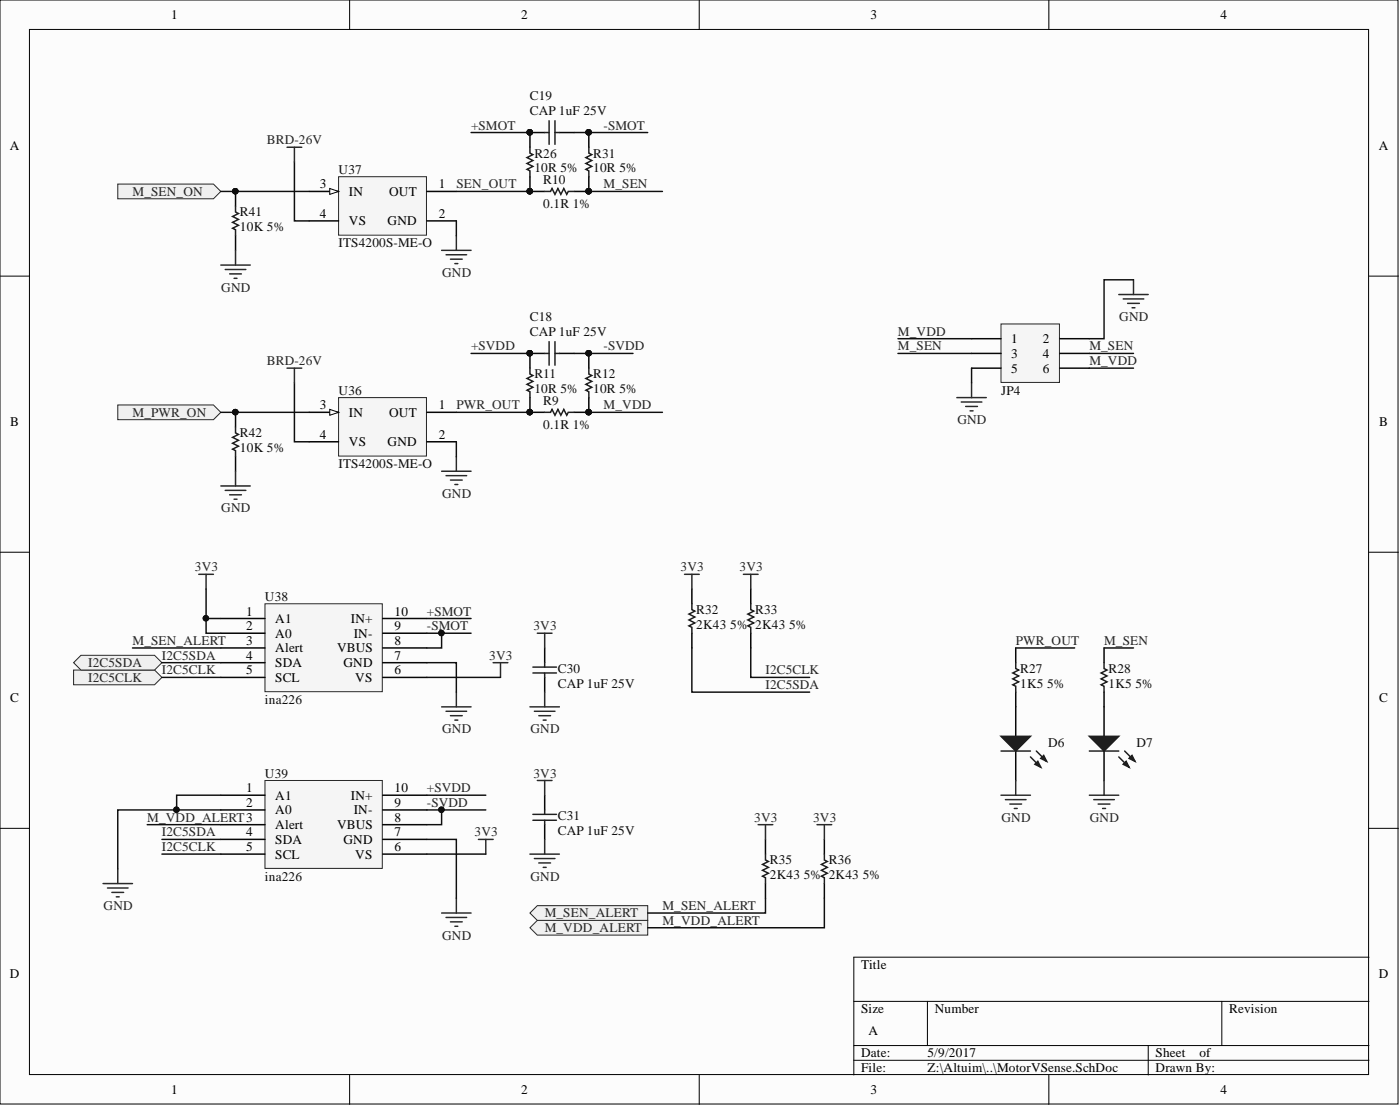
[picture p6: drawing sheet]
<svg xmlns="http://www.w3.org/2000/svg" width="241mm" height="190mm" viewBox="0 0 241 190" stroke-linecap="round" stroke-linejoin="round" font-family="sans-serif">
<defs><g id="words">
<g font-size="2.3">
<text x="29.5" y="3.3">1</text>
<text x="89.8" y="3.3">2</text>
<text x="150" y="3.3">3</text>
<text x="210.3" y="3.3">4</text>
<text x="1.7" y="25.8">A</text>
<text x="237.7" y="25.8">A</text>
<text x="55.1" y="32.5">3</text>
<text x="60.1" y="33.7">IN</text>
<text x="67.1" y="33.7">OUT</text>
<text x="75.6" y="32.5">1</text>
<text x="55.1" y="37.5">4</text>
<text x="60.1" y="38.8">VS</text>
<text x="66.8" y="38.8">GND</text>
<text x="75.6" y="37.5">2</text>
<text x="174.3" y="59.1">1</text>
<text x="179.7" y="59.1">2</text>
<text x="174.3" y="61.6">3</text>
<text x="174.3" y="64.2">5</text>
<text x="179.7" y="61.6">4</text>
<text x="179.7" y="64.2">6</text>
<text x="55.1" y="70.5">3</text>
<text x="60.1" y="71.8">IN</text>
<text x="67.1" y="71.8">OUT</text>
<text x="75.6" y="70.5">1</text>
<text x="1.8" y="73.4">B</text>
<text x="55.1" y="75.6">4</text>
<text x="60.1" y="76.9">VS</text>
<text x="66.8" y="76.9">GND</text>
<text x="75.6" y="75.6">2</text>
<text x="237.7" y="73.4">B</text>
<text x="42.5" y="106">1</text>
<text x="47.4" y="107.3">A1</text>
<text x="60.5" y="107.3">IN+</text>
<text x="68" y="106">10</text>
<text x="42.5" y="108.6">2</text>
<text x="42.5" y="111.1">3</text>
<text x="42.5" y="113.6">4</text>
<text x="47.4" y="109.8">A0</text>
<text x="47.4" y="112.4">Alert</text>
<text x="58.1" y="112.4">VBUS</text>
<text x="61" y="109.8">IN-</text>
<text x="68" y="113.6">7</text>
<text x="68" y="111.1">8</text>
<text x="68" y="108.6">9</text>
<text x="42.5" y="116.2">5</text>
<text x="47.4" y="114.9">SDA</text>
<text x="47.4" y="117.4">SCL</text>
<text x="59.2" y="114.9">GND</text>
<text x="61.2" y="117.4">VS</text>
<text x="68" y="116.2">6</text>
<text x="1.8" y="120.9">C</text>
<text x="237.7" y="120.9">C</text>
<text x="42.5" y="136.5">1</text>
<text x="47.4" y="137.7">A1</text>
<text x="60.5" y="137.7">IN+</text>
<text x="68" y="136.5">10</text>
<text x="42.5" y="139">2</text>
<text x="47.4" y="140.3">A0</text>
<text x="47.4" y="142.8">Alert</text>
<text x="58.1" y="142.8">VBUS</text>
<text x="61" y="140.3">IN-</text>
<text x="68" y="141.5">8</text>
<text x="68" y="139">9</text>
<text x="42.5" y="144.1">4</text>
<text x="42.5" y="146.6">5</text>
<text x="47.4" y="145.3">SDA</text>
<text x="47.4" y="147.9">SCL</text>
<text x="59.2" y="145.3">GND</text>
<text x="61.2" y="147.9">VS</text>
<text x="68" y="146.6">6</text>
<text x="68" y="144.1">7</text>
<text x="148.4" y="166.9">Title</text>
<text x="1.7" y="168.5">D</text>
<text x="237.7" y="168.5">D</text>
<text x="148.4" y="174.5">Size</text>
<text x="149.7" y="178.3">A</text>
<text x="161.1" y="174.5">Number</text>
<text x="211.9" y="174.5">Revision</text>
<text x="148.4" y="182.1">Date:</text>
<text x="148.4" y="184.7">File:</text>
<text x="159.8" y="182.1">5/9/2017</text>
<text x="159.8" y="184.7">Z:\Altuim\..\MotorVSense.SchDoc</text>
<text x="199.2" y="182.1">Sheet</text>
<text x="199.2" y="184.7">Drawn By:</text>
<text x="206.7" y="182.1">of</text>
<text x="29.5" y="188.5">1</text>
<text x="89.8" y="188.5">2</text>
<text x="150" y="188.5">3</text>
<text x="210.3" y="188.5">4</text>
</g>
<g font-size="2.3" fill="#0e0e0e">
<text x="91.3" y="17.2">C19</text>
<text x="91.3" y="19.8">CAP 1uF 25V</text>
<text x="58.4" y="29.9">U37</text>
<text x="92.1" y="27.1">R26</text>
<text x="92.1" y="29.7">10R 5%</text>
<text x="102.3" y="27.1">R31</text>
<text x="102.3" y="29.7">10R 5%</text>
<text x="93.6" y="31.7">R10</text>
<text x="93.6" y="35.8">0.1R 1%</text>
<text x="41.4" y="37.3">R41</text>
<text x="41.4" y="39.8">10K 5%</text>
<text x="58.4" y="42.6">ITS4200S-ME-O</text>
<text x="91.3" y="55.3">C18</text>
<text x="91.3" y="57.8">CAP 1uF 25V</text>
<text x="92.1" y="65.2">R11</text>
<text x="102.3" y="65.2">R12</text>
<text x="58.4" y="68">U36</text>
<text x="92.1" y="67.7">10R 5%</text>
<text x="93.6" y="69.8">R9</text>
<text x="102.3" y="67.7">10R 5%</text>
<text x="172.5" y="68">JP4</text>
<text x="41.4" y="75.3">R42</text>
<text x="41.4" y="77.9">10K 5%</text>
<text x="93.6" y="73.8">0.1R 1%</text>
<text x="58.4" y="80.7">ITS4200S-ME-O</text>
<text x="45.7" y="103.5">U38</text>
<text x="120" y="105.8">R32</text>
<text x="130.2" y="105.8">R33</text>
<text x="120" y="108.3">2K43</text>
<text x="125.9" y="108.3">5% 2K43</text>
<text x="136" y="108.3">5%</text>
<text x="96.2" y="115.9">C30</text>
<text x="96.2" y="118.5">CAP 1uF 25V</text>
<text x="175.8" y="115.9">R27</text>
<text x="175.8" y="118.5">1K5</text>
<text x="180.5" y="118.5">5%</text>
<text x="191.1" y="115.9">R28</text>
<text x="191.1" y="118.5">1K5</text>
<text x="195.7" y="118.5">5%</text>
<text x="45.7" y="121.2">ina226</text>
<text x="180.7" y="128.6">D6</text>
<text x="195.9" y="128.6">D7</text>
<text x="45.7" y="133.9">U39</text>
<text x="96.2" y="141.3">C31</text>
<text x="96.2" y="143.8">CAP 1uF 25V</text>
<text x="132.7" y="148.9">R35</text>
<text x="142.8" y="148.9">R36</text>
<text x="45.7" y="151.7">ina226</text>
<text x="132.7" y="151.4">2K43</text>
<text x="138.5" y="151.4">5% 2K43</text>
<text x="148.7" y="151.4">5%</text>
</g>
<g font-size="2.3" fill="#262626">
<text x="81.2" y="22.3">+SMOT</text>
<text x="104" y="22.3">-SMOT</text>
<text x="46" y="24.9">BRD-26V</text>
<text x="22.8" y="33.7">M_SEN_ON</text>
<text x="78.7" y="32.5">SEN_OUT</text>
<text x="104" y="32.5">M_SEN</text>
<text x="76.2" y="47.7">GND</text>
<text x="38.1" y="50.2">GND</text>
<text x="154.8" y="57.8">M_VDD</text>
<text x="192.9" y="55.3">GND</text>
<text x="46" y="62.9">BRD-26V</text>
<text x="81.2" y="60.4">+SVDD</text>
<text x="104" y="60.4">-SVDD</text>
<text x="154.8" y="60.4">M_SEN</text>
<text x="187.8" y="62.9">M_VDD</text>
<text x="187.8" y="60.4">M_SEN</text>
<text x="22.8" y="71.8">M_PWR_ON</text>
<text x="78.7" y="70.5">PWR_OUT</text>
<text x="104" y="70.5">M_VDD</text>
<text x="165" y="73.1">GND</text>
<text x="38.1" y="88.3">GND</text>
<text x="76.2" y="85.7">GND</text>
<text x="33.6" y="98.4">3V3</text>
<text x="117.3" y="98.4">3V3</text>
<text x="127.5" y="98.4">3V3</text>
<text x="73.6" y="106">+SMOT</text>
<text x="22.8" y="111.1">M_SEN_ALERT</text>
<text x="27.9" y="113.6">I2C5SDA</text>
<text x="73.6" y="108.6">-SMOT</text>
<text x="84.3" y="113.6">3V3</text>
<text x="91.9" y="108.6">3V3</text>
<text x="175.1" y="111.1">PWR_OUT</text>
<text x="190.3" y="111.1">M_SEN</text>
<text x="15.2" y="117.4">I2C5CLK</text>
<text x="15.2" y="114.9">I2C5SDA</text>
<text x="27.9" y="116.2">I2C5CLK</text>
<text x="131.9" y="116.2">I2C5CLK</text>
<text x="131.9" y="118.7">I2C5SDA</text>
<text x="76.2" y="126.3">GND</text>
<text x="91.4" y="126.3">GND</text>
<text x="73.6" y="136.5">+SVDD</text>
<text x="91.9" y="133.9">3V3</text>
<text x="25.4" y="141.5">M_VDD_ALERT3</text>
<text x="73.6" y="139">-SVDD</text>
<text x="130" y="141.5">3V3</text>
<text x="140.1" y="141.5">3V3</text>
<text x="172.6" y="141.5">GND</text>
<text x="187.8" y="141.5">GND</text>
<text x="27.9" y="146.6">I2C5CLK</text>
<text x="27.9" y="144.1">I2C5SDA</text>
<text x="81.8" y="144.1">3V3</text>
<text x="91.4" y="151.7">GND</text>
<text x="17.8" y="156.8">GND</text>
<text x="76.2" y="161.8">GND</text>
<text x="93.9" y="160.6">M_VDD_ALERT</text>
<text x="93.9" y="158">M_SEN_ALERT</text>
<text x="114.2" y="156.8">M_SEN_ALERT</text>
<text x="114.2" y="159.3">M_VDD_ALERT</text>
</g>
</g></defs>
<g fill="#fcfcfc" stroke="#000" stroke-width=".17">
<path d="M0 0h241v190.2h-241z"/>
<path d="M5.1 5.1h230.8v180h-230.8z"/>
</g>
<g fill="none" stroke="#000" stroke-width=".17">
<path d="M60.3 0v5.1M120.5 0v5.1M180.8 0v5.1M0 47.6h5.1M236 47.6h5M0 95.1h5.1M236 95.1h5M0 142.7h5.1M236 142.7h5M147.2 172.5h88.8M159.8 172.5v7.6M210.6 172.5v7.6"/>
<path d="M236 164.9h-88.8v20.3M60.3 185.2v5M120.5 185.2v5M147.2 180.1h88.8M147.2 182.6h88.8M180.8 185.2v5M197.9 180.1v5.1"/>
</g>
<path d="M175.1 121.8v5M175.1 129.4v5" fill="none" stroke="#000" stroke-width=".25"/>
<path d="M172.5 126.8h5.1l-2.5 2.6z" fill="#1c1c1c"/>
<path d="M172.5 126.8h5.1l-2.5 2.6zM177.6 130.4l1.8 1.8M178.6 129.4l1.8 1.7" fill="none" stroke="#1c1c1c" stroke-width=".25"/>
<path d="M178.4 131.6l.5-.5 .5 1.1z" fill="#1c1c1c"/>
<path d="M178.4 131.6l.5-.5 .5 1.1z" fill="none" stroke="#1c1c1c" stroke-width=".25"/>
<path d="M179.4 130.6l.5-.5 .5 1z" fill="#1c1c1c"/>
<path d="M172.5 129.4h5.1M179.4 130.6l.5-.5 .5 1z" fill="none" stroke="#1c1c1c" stroke-width=".25"/>
<path d="M190.3 121.8v5M190.3 129.4v5" fill="none" stroke="#000" stroke-width=".25"/>
<path d="M187.8 126.8h5l-2.5 2.6z" fill="#1c1c1c"/>
<path d="M187.8 126.8h5l-2.5 2.6zM192.8 130.4l1.8 1.8M193.8 129.4l1.8 1.7" fill="none" stroke="#1c1c1c" stroke-width=".25"/>
<path d="M193.6 131.6l.5-.5 .5 1.1z" fill="#1c1c1c"/>
<path d="M193.6 131.6l.5-.5 .5 1.1z" fill="none" stroke="#1c1c1c" stroke-width=".25"/>
<path d="M194.6 130.6l.5-.5 .5 1z" fill="#1c1c1c"/>
<path d="M175.1 114.1v1.1l.5 .2-1 .5 1 .5-1 .5 1 .5-1 .5 .5 .3v1M190.3 114.1v1.1l.5 .2-1 .5 1 .5-1 .5 1 .5-1 .5 .5 .3v1M187.8 129.4h5M194.6 130.6l.5-.5 .5 1z" fill="none" stroke="#1c1c1c" stroke-width=".25"/>
<path d="M175.1 111.6v2.5M175.1 119.2v2.6M190.3 111.6v2.5M190.3 119.2v2.6" fill="none" stroke="#000" stroke-width=".25"/>
<path d="M172.5 137h5.1M173.3 137.7h3.5M174.1 138.5h2M174.8 139.3h.5M175.1 134.4v2.6M187.8 137h5M188.5 137.7h3.6M189.3 138.5h2M190 139.3h.5M190.3 134.4v2.6" fill="none" stroke="#262626" stroke-width=".25"/>
<path d="M58.4 30.4h15.1v10.1h-15.1z" fill="#f5f5f5" stroke="#262626" stroke-width=".17"/>
<path d="M53.3 33h5.1M73.6 33h5.1M73.6 38h5.1" fill="none" stroke="#000" stroke-width=".25"/>
<path d="M56.8 32.5l1.6 .5-1.6 .5z" fill="#fcfcfc"/>
<path d="M56.8 32.5l1.6 .5-1.6 .5z" fill="none" stroke="#000" stroke-width=".17"/>
<path d="M53.3 38h5.1" fill="none" stroke="#000" stroke-width=".25"/>
<path d="M76.1 43.1h5.1M76.9 43.9h3.5M77.6 44.6h2.1M78.4 45.4h.5M78.7 40.6v2.5" fill="none" stroke="#262626" stroke-width=".25"/>
<path d="M20.3 31.7h16.5l1.3 1.3-1.3 1.2h-16.5z" fill-rule="evenodd" fill="#f0f0f0" stroke="#262626" stroke-width=".17"/>
<path d="M91.3 30.4v2.6h2.6M91.3 22.8v2.6M101.5 30.4v2.6h-2.5M101.5 22.8v2.6" fill="none" stroke="#000" stroke-width=".25"/>
<g fill="#0e0e0e" stroke="#0e0e0e" stroke-width=".17">
<circle cx="101.5" cy="32.9" r=".47"/>
<circle cx="91.3" cy="32.9" r=".47"/>
<circle cx="91.3" cy="22.8" r=".47"/>
<circle cx="101.5" cy="22.8" r=".47"/>
</g>
<path d="M91.3 25.4v1l.5 .2-1 .5 1 .5-1 .6 1 .5-1 .5 .5 .2v1M93.9 33h1l.2-.5 .6 1 .5-1 .5 1 .5-1 .5 1 .2-.5h1.1M101.5 25.4v1l.5 .2-1 .5 1 .5-1 .6 1 .5-1 .5 .5 .2v1" fill="none" stroke="#1c1c1c" stroke-width=".25"/>
<path d="M58.4 68.5h15.1v10.1h-15.1z" fill="#f5f5f5" stroke="#262626" stroke-width=".17"/>
<path d="M53.3 71h5.1M73.6 71h5.1M73.6 76.1h5.1" fill="none" stroke="#000" stroke-width=".25"/>
<path d="M56.8 70.5l1.6 .5-1.6 .5z" fill="#fcfcfc"/>
<path d="M56.8 70.5l1.6 .5-1.6 .5z" fill="none" stroke="#000" stroke-width=".17"/>
<path d="M53.3 76.1h5.1" fill="none" stroke="#000" stroke-width=".25"/>
<path d="M78.7 78.6v2.6M76.1 81.2h5.1M76.9 81.9h3.5M77.6 82.7h2.1M78.4 83.4h.5" fill="none" stroke="#262626" stroke-width=".25"/>
<path d="M20.3 69.8h16.5l1.3 1.2-1.3 1.3h-16.5z" fill-rule="evenodd" fill="#f0f0f0" stroke="#262626" stroke-width=".17"/>
<path d="M91.3 68.5v2.5h2.6M91.3 60.9v2.5M101.5 68.5v2.5h-2.5M101.5 60.9v2.5" fill="none" stroke="#000" stroke-width=".25"/>
<g fill="#0e0e0e" stroke="#0e0e0e" stroke-width=".17">
<circle cx="101.5" cy="71" r=".47"/>
<circle cx="91.3" cy="71" r=".47"/>
<circle cx="91.3" cy="60.8" r=".47"/>
<circle cx="101.5" cy="60.8" r=".47"/>
</g>
<path d="M91.3 63.4v1l.5 .3-1 .5 1 .5-1 .5 1 .5-1 .5 .5 .3v1M93.9 71h1l.2-.5 .6 1 .5-1 .5 1 .5-1 .5 1 .2-.5h1.1M101.5 63.4v1l.5 .3-1 .5 1 .5-1 .5 1 .5-1 .5 .5 .3v1" fill="none" stroke="#1c1c1c" stroke-width=".25"/>
<path d="M192.8 50.7h5.1M193.6 51.5h3.5M194.4 52.3h2M195.1 53h.5M195.4 48.2v2.5" fill="none" stroke="#262626" stroke-width=".25"/>
<path d="M172.5 55.8h10.1v10.1h-10.1z" fill="#f5f5f5" stroke="#262626" stroke-width=".17"/>
<path d="M167.5 58.3h5M182.7 58.3h5.1M167.5 60.9h5M167.5 63.4h5M182.7 60.9h5.1M182.7 63.4h5.1" fill="none" stroke="#000" stroke-width=".25"/>
<path d="M164.9 68.5h5.1M165.7 69.2h3.5M166.4 70h2.1M167.2 70.8h.5M167.5 65.9v2.6" fill="none" stroke="#262626" stroke-width=".25"/>
<path d="M12.7 115.4h13.9l1.3 1.3-1.3 1.2h-13.9z" fill-rule="evenodd" fill="#f0f0f0" stroke="#262626" stroke-width=".17"/>
<g fill="none" stroke="#262626" stroke-width=".25">
<path d="M34.3 98.9h2.5M35.5 98.9v2.6M118 98.9h2.5M119.2 98.9v2.6M128.1 98.9h2.6M129.4 98.9v2.6M78.7 119.2v2.6M76.1 121.8h5.1M76.9 122.5h3.5M77.6 123.3h2.1M78.4 124h.5M76.1 157.3h5.1"/>
<path d="M76.9 158h3.5M77.6 158.8h2.1M78.4 159.5h.5M78.7 154.7v2.6"/>
</g>
<path d="M119.2 101.5v2.5M119.2 109.1v2.5M129.4 101.5v2.5M129.4 109.1v2.5" fill="none" stroke="#000" stroke-width=".25"/>
<path d="M119.2 104v1l.6 .3-1.1 .5 1.1 .5-1.1 .5 1.1 .5-1.1 .5 .5 .3v1M129.4 104v1l.5 .3-1 .5 1 .5-1 .5 1 .5-1 .5 .5 .3v1" fill="none" stroke="#1c1c1c" stroke-width=".25"/>
<g fill="#f0f0f0" stroke="#262626" stroke-width=".17">
<path d="M91.3 159.8l1.3-1.3h19v2.6h-19z" fill-rule="evenodd"/>
<path d="M91.3 157.3l1.3-1.3h19v2.5h-19z" fill-rule="evenodd"/>
</g>
<path d="M131.9 144.6v2.5M131.9 152.2v2.5M142.1 144.6v2.5M142.1 152.2v2.5" fill="none" stroke="#000" stroke-width=".25"/>
<path d="M131.9 147.1v1l.5 .3-1 .5 1 .5-1 .5 1 .5-1 .5 .5 .3v1M142.1 147.1v1l.5 .3-1 .5 1 .5-1 .5 1 .5-1 .5 .5 .3v1" fill="none" stroke="#1c1c1c" stroke-width=".25"/>
<path d="M130.7 142h2.5M131.9 142v2.6M140.8 142h2.6M142.1 142v2.6" fill="none" stroke="#262626" stroke-width=".25"/>
<path d="M45.7 104h20.2v15.1h-20.2z" fill="#f5f5f5" stroke="#262626" stroke-width=".17"/>
<path d="M38.1 106.5h7.6M38.1 109.1h7.6M38.1 111.6h7.6M38.1 114.1h7.6M38.1 116.7h7.6M66 106.5h7.6M66 109.1h7.6M66 111.6h7.6M66 114.1h7.6M66 116.7h7.6" fill="none" stroke="#000" stroke-width=".25"/>
<path d="M45.7 134.4h20.2v15.2h-20.2z" fill="#f5f5f5" stroke="#262626" stroke-width=".17"/>
<path d="M38.1 137h7.6M38.1 139.5h7.6M66 137h7.6M66 139.5h7.6M38.1 142h7.6M38.1 144.6h7.6M38.1 147.1h7.6M66 142h7.6M66 144.6h7.6M66 147.1h7.6" fill="none" stroke="#000" stroke-width=".25"/>
<path d="M85 114.1h2.5M86.3 114.1v2.6M17.8 152.2h5M18.5 152.9h3.6M19.3 153.7h2M20 154.5h.6M20.3 149.7v2.5M82.5 144.6h2.5M83.7 144.6v2.5" fill="none" stroke="#262626" stroke-width=".25"/>
<path d="M12.7 114.1l1.3-1.2h12.6l1.3 1.2-1.3 1.3h-12.6z" fill-rule="evenodd" fill="#f0f0f0" stroke="#262626" stroke-width=".17"/>
<path d="M40.6 33v2.5M91.3 22.8h2.6M96.4 22.8h2.6M40.6 40.6v2.5M40.6 71v2.6M40.6 78.6v2.6M91.3 60.9h2.6M96.4 60.9h2.6M93.9 111.6v2.5M93.9 116.7v2.5M93.9 137v2.5M93.9 142v2.6" fill="none" stroke="#000" stroke-width=".25"/>
<g fill="#0e0e0e" stroke="#0e0e0e" stroke-width=".17">
<circle cx="91.3" cy="60.8" r=".47"/>
<circle cx="91.3" cy="22.8" r=".47"/>
<circle cx="40.6" cy="71" r=".47"/>
<circle cx="101.5" cy="32.9" r=".47"/>
<circle cx="40.6" cy="32.9" r=".47"/>
<circle cx="101.5" cy="71" r=".47"/>
<circle cx="101.5" cy="60.8" r=".47"/>
<circle cx="101.5" cy="22.8" r=".47"/>
<circle cx="35.5" cy="106.5" r=".47"/>
<circle cx="76.1" cy="139.5" r=".47"/>
<circle cx="30.4" cy="139.5" r=".47"/>
<circle cx="76.1" cy="109" r=".47"/>
<circle cx="91.3" cy="71" r=".47"/>
<circle cx="91.3" cy="32.9" r=".47"/>
</g>
<g fill="none" stroke="#1c1c1c" stroke-width=".25">
<path d="M40.6 35.5v1l.5 .3-1 .5 1 .5-1 .5 1 .5-1 .5 .5 .3v1M93.9 22.8h.7M94.6 20.8v4.1M95.7 20.8v4.1M95.7 22.8h.7M94.6 58.8v4.1M95.7 58.8v4.1M40.6 73.6v1l.5 .2-1 .5 1 .5-1 .5 1 .6-1 .5 .5 .2v1M93.9 60.9h.7M95.7 60.9h.7M91.8 115.9h4.1M91.8 114.9h4.1"/>
<path d="M93.9 114.1v.8M93.9 115.9v.8M93.9 139.5v.8M91.8 141.3h4.1M91.8 140.3h4.1M93.9 141.3v.7"/>
</g>
<g fill="none" stroke="#0e0e0e" stroke-width=".25">
<path d="M38.1 33h15.2M50.7 27.9v10.1h2.6M78.7 33h12.6M78.7 38v2.6M81.2 22.8h10.1M99 22.8h12.6M101.5 33h12.7M154.8 58.3h12.7M195.4 48.2h-5.1v10.1h-2.5M38.1 71h15.2M50.7 65.9v10.2h2.6M78.7 76.1v2.5"/>
<path d="M78.7 71h12.6M81.2 60.9h10.1M99 60.9h10.1M101.5 71h12.7M154.8 60.9h12.7M167.5 63.4v2.5M187.8 63.4h7.6M187.8 60.9h7.6M22.8 111.6h15.3M27.9 116.7h10.2M27.9 114.1h10.2M35.5 101.5v7.6h2.6"/>
<path d="M35.5 106.5h2.6M73.6 114.1h5.1v5.1M73.6 109.1h7.6M73.6 116.7h12.7M73.6 106.5h7.6M76.1 109.1v2.5h-2.5M119.2 111.6v7.6h20.3M129.4 111.6v5.1h10.1M175.1 111.6h10.1M190.3 111.6h5.1M38.1 137h-7.7v2.5M38.1 139.5h-17.8v10.2"/>
<path d="M73.6 139.5h10.1M73.6 137h10.1M76.1 139.5v2.5h-2.5M25.4 142h12.7M27.9 147.1h10.2M27.9 144.6h10.2M73.6 144.6h5.1v10.1M73.6 147.1h10.1M131.9 154.7v2.6h-20.3M142.1 154.7v5.1h-30.5"/>
</g>
<g fill="none" stroke="#262626" stroke-width=".25">
<path d="M49.5 25.4h2.5M50.7 25.4v2.5M38.1 45.7h5M38.8 46.4h3.6M39.6 47.2h2M40.3 47.9h.5M40.6 43.1v2.6M49.5 63.4h2.5M50.7 63.4v2.5M38.1 83.7h5M38.8 84.5h3.6M39.6 85.2h2"/>
<path d="M40.3 86h.5M40.6 81.2v2.5M92.6 109.1h2.5M93.9 109.1v2.5M93.9 119.2v2.6M91.3 121.8h5.1M92.1 122.5h3.6M92.6 134.4h2.5M92.9 123.3h2M93.6 124h.5M93.9 134.4v2.6M91.3 147.1h5.1"/>
<path d="M92.1 147.9h3.6M92.9 148.6h2M93.6 149.4h.5M93.9 144.6v2.5"/>
</g>
<use href="#words"/>
</svg>
